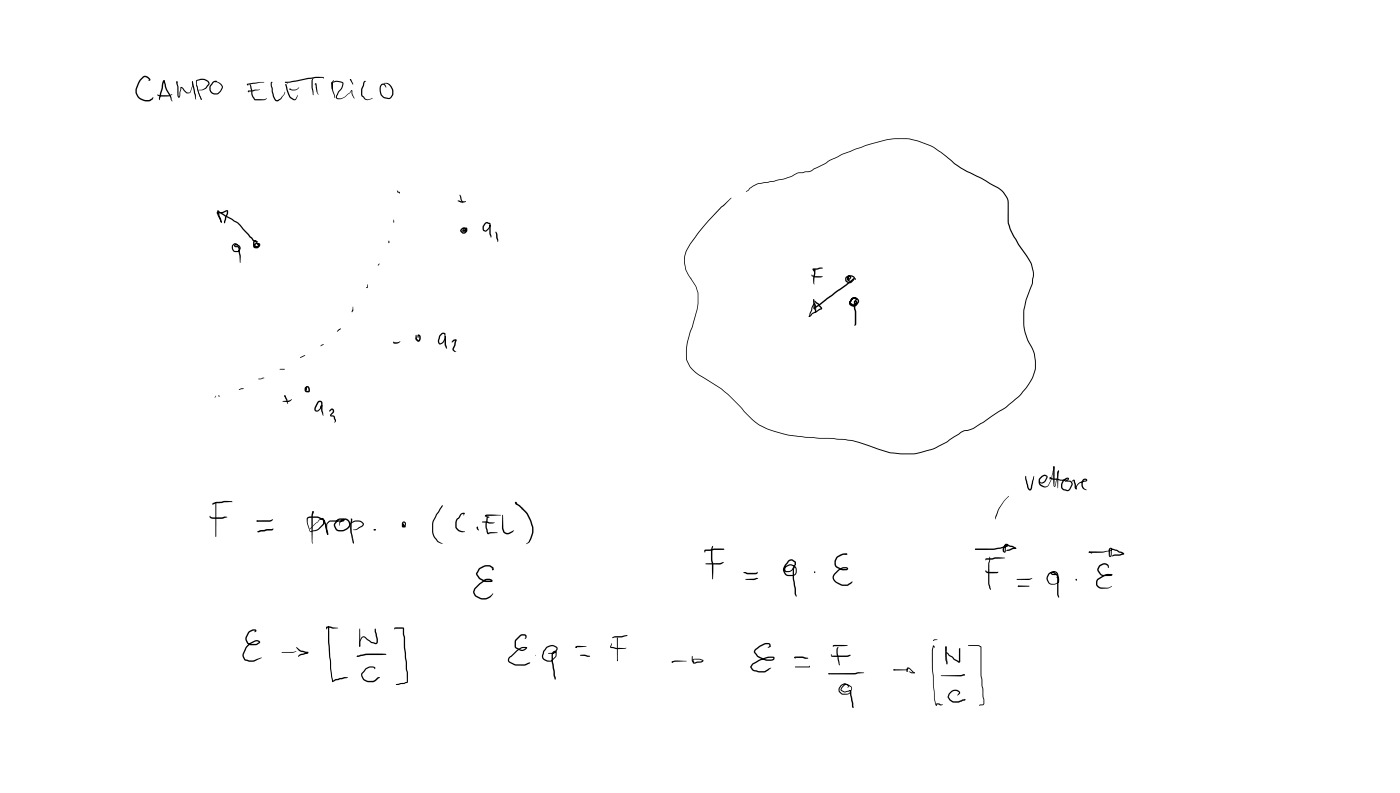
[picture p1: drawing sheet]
<svg xmlns="http://www.w3.org/2000/svg" width="337mm" height="190mm" viewBox="0 0 337 190" stroke-linecap="round" stroke-linejoin="round" font-family="sans-serif">
<g fill="#000">
<path d="M34.1 18.6l.2-.2a1.11 1.11 0 0 1 1.6 .4l.3 .3a.21 .21 0 0 1-.2 .3 .21 .21 0 0 1-.2-.2h.1l-.7-.6h-.6l-.9 .9-.8 2a2.2 2.2 0 0 0 1.1 2.2l.9 .3h.9l1.1-.7-.2 .6-.9 .5a3.3 3.3 0 0 1-2.4-.7 2.39 2.39 0 0 1-.7-2.6l.8-1.8zM42.4 19.6l.1-.1 .2 .1-.1 .5zM42.4 19.6l.1-.1 .2 .1 .2 1.1 .1 2.6 .4-1.9a.4 .4 0 0 1 .3-.5 .4 .4 0 0 1 .4 .4l.8 .9h.7l.6-1.5 .1-1.2v1.1l-.3 1.1a.76 .76 0 0 1-1 .8l-.5-.4-.9-1.1-.2 1a1.58 1.58 0 0 1-.4 1.5l-.4-.6v-2.1zM46.3 19.5l.8 3.3v1.1l-.2-.3-.7-3.6zM51.1 19.7a.53 .53 0 0 1 .5-.4 .53 .53 0 0 1 .5 .4l-.3 .1 .1-.2-.6 .3-.6 .9-.1 .6a1.07 1.07 0 0 0 1.2 1l.6-.1 .6-.6 .3-.8-.5-.8-1.2-.5 .1-.1 1 .3 .8 .7 .1 .5-.4 .9a1.52 1.52 0 0 1-2.3 .6 1.53 1.53 0 0 1-.1-2.3zM65.2 19.7l.3 .1-.2 .1 .3 2.1 .3 1.1 .5 .9h.4l.6-.4 .8-1 .2-.6 .1 .1-.1 .6-.8 1-.9 .6a.73 .73 0 0 1-.8-.5l-.6-1.8-.2-1.4zM68.6 19.7l1-.1 6.2-1.1 2.1 .1-.2 .3v-.3l-1.9 .1-6.2 1.2h-1zM75.2 18.7l.1 .1-.1 .6v1.6l.2 1.9-.2-.2-.3-1.7v-1.6zM80.1 19.2v2.2l.4 2.2-.7-2.2v-1.5zM87.5 19.5h.5l-.3 .2-.1 .5a4.2 4.2 0 0 0-.5 2.6l1 1 1.5-.2-.9 .4a1.16 1.16 0 0 1-1.4-.6l-.4-.3a3.2 3.2 0 0 1 .3-2.5zM37.8 22.8l1.1 .1a3.8 3.8 0 0 0 2.4-.3l.1 .1a3.6 3.6 0 0 1-2.9 .5zM39.3 19.3h.3l.4 1.8 1.2 2.1 .2 1.2-.3-.4-.2-.6-1-1.9-.6-2h.2l-.4 1.9-.7 2.6h-.1l-.1-.5z"/>
<path d="M47.2 20.4l.3 .4 .9 3.2-.6-1.3zM47.2 19.3l.7-.3a1.86 1.86 0 0 1 2.5 1.1l-.9 1.2-.9 .4h-.7l1.5-.6 .7-1-.2-.4a1.95 1.95 0 0 0-1.8-.5l-.8 .2v.6l1.1 4-1.2-3.6zM59.4 20.2l2.9-.5 1.2 .1-4 .5 .1 .3zM59.6 21.8l2.9-.3-1.9 .5h-.9zM59.6 21.9l.1-.1 .2 .3-.1 .1zM60 20.2l.4 .4 .2 .8a3.1 3.1 0 0 0 .7 2.4l2.2 .1 .6-.3-.6 .5h-2.2l-.2-.1a3.3 3.3 0 0 1-.8-2.5zM68.6 20.3h.2v.2zM68.6 20.3h.3l.3 1.5 .7 1.5 1 .5 .7-.9-.5 1.1-.6 .1-.9-.7-.7-1.7zM68.6 19.7l.6 .4-.6-.2zM69.6 21.3h.1a1.87 1.87 0 0 0 1.9 0l.3-.3-.2 .4a1.69 1.69 0 0 1-2.2 0zM69.6 21.3l.3 .2h-.3zM75.8 20l.3 .1 .4 2.7-.4-.8-.2-1.8h-.3z"/>
<path d="M79.7 19.7l1.2-.3 1.5 .3a2.55 2.55 0 0 1-1 2.6l-.4 .8v.4l1.1 .1 .8-.4 1.7-1.6 .2 1 .5 1-.3-.1-.4-.8v-.9l-1.4 1.4a2.29 2.29 0 0 1-2.2 .6l-.2-.2-.1-.4 .5-1.1a2.71 2.71 0 0 0 1.1-2.1l-1.4-.3-1.1 .2 .1 1.8-.3-.6zM84.2 19h.2l-.1 .2 .3 .2 .3 .8-.1 .1-.7-1.1zM91.6 20.2l.4-.1 .5 .1 .4 .8-.6-.6h-.4a2.16 2.16 0 0 0 0 2.5l.5 .4 1.1 .2 .3-.1 .4-.6v-1.1l-.4-1-.7-.5-.9-.2h1.1l.7 .6 .5 .8v1.4l-.4 .7-.4 .3-1.5-.3a2.53 2.53 0 0 1-.8-2.9zM52.1 51l1.4-.1 1-.4 .3 .1v.8l-.8 2.3-.2-.5 .8-2.4-1.2 .4h-1.1v-.1l1.1 2.2-.2 .2zM53.2 53.2l.2 .1-.2 .2-.1-.2zM55.9 58.8l.5-.4 .4 .1 .3 .2-.1 .2-.6-.2-.4 .4v.6l.4 .6 .9-.1 .2-.8-.3-.3-.7-.1 .8 .2 .3 .4 .3 1.9-.2 1.7-.4-3.5-.2-.3h-.6a.43 .43 0 0 1-.1-.7 .43 .43 0 0 1 .7 0l.5 .3 .3 .6-.4 .7-.4 .3-.8-.1-.3-.3-.3-.6zM61 57.9l.4-.2 .4 .4-.1 .1-.3-.2-.2 .1 .1 1.2h.5l.4-.3v-.3l-.5-.2-.3 .5 .2 .1 .4-.1-.3-.4 .1-.2 .5 .4-.2 .5-.7 .1-.3-.4 .1-.4 .4-.4 .6 .2a.51 .51 0 0 1 .2 .9l-.5 .3-.9-.1-.2-.6zM52.2 50.6l.3-.1 4.7 2.9 3.8 4.2 1.1 .5-.5 .1-.3-.2-.5-.1-3.7-4.2-4.4-2.5-.4-.4 .2-.1 .9 2.6-.3 .1-.6-1.5zM94.6 52.8l.1 .7zM95.4 45.8l.3 .2a.24 .24 0 0 1 .4 .1 .24 .24 0 0 1-.1 .3v-.1l-.5-.1zM110 48.2l2 .2a1.6 1.6 0 0 1-1.7 0zM110.4 46.9l.2-.1 .2 .3 .4 1.2a.2 .2 0 0 1 .2 .2 .2 .2 0 0 1-.2 .2l-.5-.8z"/>
<path d="M110.9 54.9l.6-.2a.51 .51 0 0 1 .6 .4 .51 .51 0 0 1-.5 .6 .27 .27 0 0 1-.4-.1 .27 .27 0 0 1 .1-.4l.1 .2 .4-.2-.5-.2-.3 .4 .3 .4h.4l.3-.3v-.6l-.4 .1 .1 .4a.39 .39 0 0 1-.4-.3 .39 .39 0 0 1 .3-.4h.6l.1 .2v.7l-.6 .5h-.5l-.5-.5-.1-.4zM116.5 53.6l.6-.3 .8 .4-.1 .8-.2-.7-.5-.2-.8 .8v.7l.4 .3 .7-.6 .4-.7 .1 .1v.3l-.6 .8a.66 .66 0 0 1-1.1 .2l-.2-.3v-.8zM117.8 54.1l.1 .1 .1 1.8 .2 .7-.2 .4-.4-1.1v-1.8zM119.1 55.8l.2-.2 .3 .7 .2 1.4-.1 .5-.4-1zM173.3 49.6l2.5-2.1-6.5 6.9-3.3 4.3-.8 1.5a6.7 6.7 0 0 0 1.1 6.9l1.2 1.9a11.4 11.4 0 0 1-.4 7.4l-1.7 5.7a13 13 0 0 0-.2 4.5 7.3 7.3 0 0 0 3.5 3.8 34.6 34.6 0 0 1 9.6 7.5l2.9 3.1a16.4 16.4 0 0 0 7.2 3.2l5.2 .8 6.6 .2 1.3 .2a21.6 21.6 0 0 1 8.1 1.8l4.3 1.4 .9 .1a16.4 16.4 0 0 0 9-.8l3.7-1.8 2.9-1.9a3 3 0 0 1 2.3-1l1.3-.4 2.3-1.4 5.3-3.5 .9-.8a14.9 14.9 0 0 0 6.3-8.7l-.3-3.3-.4-1.3a14.7 14.7 0 0 1-.5-14.5l.4-1.1 .3-1.8-.2-1.6a10.1 10.1 0 0 0-2.6-4.9l-1.9-3.1-1.3-3-.1-4.8a4.9 4.9 0 0 0-2.8-4l-3.5-2-5-2.6-1.4-.9-3.3-2.8a16.5 16.5 0 0 0-7.6-3.2l-3.6-.1a29 29 0 0 0-7.2 1.8l-5.5 2-2.8 1.4-1.2 .8-3.3 1.8-2 .4h-.9a20.5 20.5 0 0 1-5.9 2l-4 .6-1.2 .6-1.1 1-.6 .3 1-1 1.8-1 4.3-.8a19 19 0 0 0 5.7-1.9l2.8-.4 3.3-1.7 1.2-.8 3.2-1.6 6.7-2.4a20 20 0 0 1 7.9-1.3 18 18 0 0 1 9.1 3.3l3.3 2.8 1.4 .9 5 2.5 3.5 2.1a5.2 5.2 0 0 1 3 4.2v4.4l.5 1.5 1.9 3.6 1.8 2.5a7.9 7.9 0 0 1 1.9 5l-.4 2.5a16.7 16.7 0 0 0-1.8 10.8l.8 2.5 1.4 2.7 .4 1.9a9.5 9.5 0 0 1-3.1 7.8l-.9 1.2-3.3 2.7-7.5 4.8-1.7 .6a2.41 2.41 0 0 0-2 .9l-2.9 1.9-3.8 1.8a17.6 17.6 0 0 1-9.6 .8 14.3 14.3 0 0 1-4.7-1.5l-4.5-1.4-1.9-.3-2.9-.3h-3.3l-6.9-.7a19.2 19.2 0 0 1-8.9-3.6l-2.7-2.7a28.2 28.2 0 0 0-6.2-5.7l-4-2.4a6.3 6.3 0 0 1-3.2-7l.7-3.4 .5-1a20 20 0 0 0 1.5-8.4l-.2-.7a6.6 6.6 0 0 0-1.7-3.1 6.6 6.6 0 0 1-.7-6.8l.7-1.3 2.3-3.1zM81.4 79.1l.4-.3v.4l-.8 .5zM84.8 73.7l.2 .8-.4 .5-.1-.1zM88.3 68.3l.1 .7-.3 .2-.1-.1 .2-.2zM91.1 63.3l.1 .3-.4 .2zM195.7 72.3l.2-.1 .9 .7 .9 1.2-2.5 1.5a.6 .6 0 0 1-.8 .4l.8-.8 2.2-1.1zM194.5 75.9l.2 .1-.2 .2-.1-.2zM195.1 66l.1 .2 .8 .1 1.8 .1-.4 .3-1.9-.2a.38 .38 0 0 1-.4-.5z"/>
<path d="M195.4 64.5l1.8-.3 .6 .2-1.3 .4h-1l.1-.1v.5l-.3-.4zM195.5 72h.2l.3 1.1 .2 1.7-.1 .4-.4-1.1zM195.7 64.7l.2-.1 .1 .1-.1 .5zM195.6 72.9l.3-.1 .3 .7v1.6l-.1 .1-.1-.1v-1.4l-.3-.8 .2 .1-.6 .9-.5 2-.3 .2-.1-.1 .2-.7zM195.7 64.7l.2-.1 .1 .1v.4l-.3 3.2-.2-.3v-1.1zM203.3 66.5a.64 .64 0 0 1 .8-.4 .64 .64 0 0 1 .5 .8l-.5 .4h-.4v-.8l.3-.3 .1 .1-.2 .8 .4-.4-.3-.2-.4 .2-.1 .7 .9 .3 .8-.8v-.2l-.3-.2h-.6l-.3 .3v.3l.7 .6-.2 .1-.5-.2-.4-.7 .5-.6a1.02 1.02 0 0 1 1.4 .5l-.7 1a1.04 1.04 0 0 1-1.6-.5zM195.5 72h.2v2.1l-.1-.1 .3-.3 9.1-6.8 .5 .1-9.8 7.3-.2-.2zM204.7 71.6l.5-.1 .7 .1a.28 .28 0 0 1 .1 .4 .28 .28 0 0 1-.4 .1l.1-.2h-.7l-.5 .9v.3a.86 .86 0 0 0 1.4-.1l.3-.7-.4-.5-.8 .1-.6 .8 .9 .4 .5-.6h-.2v1.6l.2 .8v2.9l-.1 .4-.3 .1 .1-3.4-.2-.9v-1.5l.1-.3 .6 .1-.1 .8a.8 .8 0 0 1-1.3 .1l-.5-.5 .6-1 .4-.2 .9 .1a.83 .83 0 0 1 .4 1.2l-.3 .4a1.04 1.04 0 0 1-1.2 .5 1.04 1.04 0 0 1-.7-1.1zM51.8 95.1l.1 .2-.3 .2zM52.5 95l.4 .1-.3 .2zM57.4 93.6l.6-.3 .6 .1-1.1 .3zM62.1 91l1.1-.3 .3 .1-.8 .3h-.5z"/>
<path d="M67.2 88.6l1.3 .1-1.2 .1zM67.9 96.4l1.5-.2 .8-.2-.9 .6-1.3-.1zM68.4 95.1h.2l-.1 .3zM68.5 95l.1 .1-.1 .1-.2-.1zM68.4 95.1l.2-.1 .4 .8 .2 1.3zM72.1 85.8l1.3-.4-1.1 .6zM73.6 92.8h.5l.4 .6a.59 .59 0 0 1-.1 .7 .59 .59 0 0 1-.7 .1l-.5-.4 .2-.8 .2 .8 .6 .1-.2-.8h-.3l.1 .7-.3-.2zM76.4 96.4l.4-.2 .6 .2 .1 .3v.8l-.3 .4-.2-.1 .2-.3v-.8l-.5-.1-.7 1.3-.1 .6 .5 .1 .6-.7a.31 .31 0 0 1 .1-.5 .31 .31 0 0 1 .4 .1l.3 2.4-.3-.2-.3-1v-1.2l.2 .1-.3 .6-.5 .6h-.8a.73 .73 0 0 1-.1-1zM77.2 82.9l.5-.3 .1 .1-.7 .5zM79.5 98.3l.4-.2 .4 .3v.7l-.7 .7 .8 .1 .4 1a.4 .4 0 0 1-.5 .5l.2-.3-.3-.9-.9-.3 .7-1.1-.2-.3-.5 .4-.2-.1zM94.5 82.2l.2-.2 .1 .3 .7-.1 .7-.2a.74 .74 0 0 1-.8 .6l-.8-.1zM99.9 80.5h.2l.1 .9 .4 .4 .2-.9-.1-.2-.2 .5-.2-.5a.42 .42 0 0 1 .6-.3 .42 .42 0 0 1 .2 .5v.5a.54 .54 0 0 1-.2 .6 .54 .54 0 0 1-.7-.1l-.4-.5z"/>
<path d="M106.1 80.1l.4-.2a.35 .35 0 0 1 .6 .2 .35 .35 0 0 1-.4 .4l.2-.2h-.5l-.5 .5-.1 .5a.96 .96 0 0 0 0 1.2l.7-.4 .5-1.5a1.51 1.51 0 0 1-.3 1.6l-.2 .2a.71 .71 0 0 1-1 .3 .71 .71 0 0 1-.2-1l.3-1zM106.9 80.8l.1-.2 .2 .2 .2 3-.5-1zM108.9 81.7l.7-.2 .2 .2-1.1 .6-.1-.2zM109.5 81.6l.1-.1 .2 .2-.7 2.2 .6 .6-.2 .1-.6-.4-.2-.3zM246.5 114.4h.2l.5 2.6 .4 .5 .8-2.8 .2-.3-.4 2.4a.72 .72 0 0 1-.8 1l-.5-.7zM250 114.8l.5-.5a.71 .71 0 0 1 .9-.2 .71 .71 0 0 1 .3 .8l-.1 .4a1.36 1.36 0 0 1-1.2 .9l-.4-.4 .4 .1 .6-.3 .5-1.1-.4-.2-.3 .2-.8 .8 .1 .9 .7 .5a.83 .83 0 0 0 1.2-.3l.8-1.5 .4-2.7 .1-.2 .2 .2v.4l-.6 2.3-.7 1.6a1.09 1.09 0 0 1-1.6 .5l-.5-.3a1.32 1.32 0 0 1-.4-1.4zM252.3 114.6l2.6 .6h1.6l.2-.2-.9 .5-.4 1 .1 .8 1.1 .4 .4-.2 .6-1.3-.4-.4-1.2-.1 .2-.2 .9-.1a.84 .84 0 0 1 .7 1.1l-.6 1.2a1.65 1.65 0 0 1-2.1-.4l.1-1.3 .4-.7 .7-.5a.39 .39 0 0 1 .7 .2 .39 .39 0 0 1-.5 .5l-2.1-.2a2.79 2.79 0 0 1-2-.4l.1-.1-.1 .4zM253.2 112.2l.1-.2 .2 .2-.2 .1zM253.2 112.2l.1-.2a5.5 5.5 0 0 1 .2 2.9v1.9l.6-2.3 .1-1.2 .3-.3 .1 .2-.9 3.6a.25 .25 0 0 1-.3 .1 .25 .25 0 0 1-.2-.3zM254.3 113.1l.2-.1 .1 .2-.3 4.1-.2-3.4zM257.9 115.3a.29 .29 0 0 1 .3-.1 .29 .29 0 0 1 .2 .3l.5 2-.2 .1-.3-.4-.3-1.7-.4 .1zM259.2 116.1l1.8-.8h-.3l-.2 .2-.2 1.1a1.4 1.4 0 0 0 .9 1.1 1.12 1.12 0 0 1-1.2-1.1v-.6a.89 .89 0 0 1 1-1 .36 .36 0 0 1 .4 .4 .36 .36 0 0 1-.4 .3l-1.5 .5a1.84 1.84 0 0 0-.8 1.4 1.25 1.25 0 0 1 .5-1.5z"/>
<path d="M50.4 123.9l.7 .4h2.2l.8-.2 .5 .1-1.1 .4h-2.2a.65 .65 0 0 1-.9-.7zM51.1 120.9l.9-.3 1.9-.3 2 .2-.2 .2v-.2l-3.7 .4-.7 .2-.1 .2zM51.8 120.7h.2l-.1 8.3zM61.8 125h3l.8-.2-.3 .4-.5 .1h-2.9l-.3-.1zM61.9 127.6l2.1-.5 1.7-.1-.1 .3-.3 .1-1.1 .1-2.1 .4-.3-.2zM61.8 125l.3 .2-.3 .1-.2-.1zM73.9 124.3l.5-.2h2l1.3 .6 .3 .3-.1 1-1.3 1.2-.6 .4-1.4 .2a.52 .52 0 0 1 0-.9l2.1-2.1 .8-.4a2.96 2.96 0 0 1 1 2.3l.4 1.5-.1 .3-.4-.7-.4-2.1-.6-1-.6 .3-2.2 2.1-.1 .3 .1 .2 1.9-.6 1.1-1.2 .1-.7-1.4-.7-2.2 .1-.1 1 .3 1.6-.5-1.5-.1-1zM75.3 122.8l.1 .1-.1 .5-.2-.5zM75.1 122.8l.3 .1-.2 1.1-.1 6.6-.2-.5v-5.8zM79 125.2l.4-.2 3.1-.1h-.7l-.5 .1-.7 .9v.4l.4 .8 .4 .2h1l.8-.3a1.04 1.04 0 0 0 .6-1.5 1.04 1.04 0 0 0-1.6-.3l-.5 .5-.2 .6v-.7l.5-.6a1.36 1.36 0 0 1 2.1 .3 1.36 1.36 0 0 1-.8 2l-.8 .3h-1.2l-.6-.3-.4-.8a1.89 1.89 0 0 1 1.1-1.9l1-.1a.41 .41 0 0 1 .4 .5 .41 .41 0 0 1-.6 .3l-3 .1a1.37 1.37 0 0 0-.5 1.7l.2 .8-.1 .6-.4-1.3a1.71 1.71 0 0 1 .6-2zM78.7 128.2l.2 .3zM84.4 124.6a.29 .29 0 0 1 .3 .1 .29 .29 0 0 1 0 .3l-.2 2.7 .6 2.7a.23 .23 0 0 1-.4 0 .23 .23 0 0 1 0-.3l-.5-2.4v-2l.3-.9-.2-.1z"/>
<path d="M84.3 125.6a2.32 2.32 0 0 1 2.8-.2l.4 .4-.3 .6-1.4 .9h-.9l.8-.2 1.3-.9 .2-.3-.3-.4a2.26 2.26 0 0 0-2.4 .2l-.3 .8 .9 3.9-.1 .1-.9-4zM96.8 125.4l.3-.1 .4 .2 .1 .5-.2 .3-.4 .2-.2-.3 .2-.4 .1 .4 .2-.1-.1-.5-.3 .1v.7l.4 .1 .2-.2-.1 .4-.8-.1zM106.3 121.4l.1 .1-.1 .2zM106.2 121.5l.2-.1v.3l-1.4 2a5.1 5.1 0 0 0-.9 4 4 4 0 0 0 1.2 2.3l1.1 .6-.5-.1-.9-.4a3.8 3.8 0 0 1-1.1-2.4 5.5 5.5 0 0 1 1.3-4.7zM110.7 123.5a.53 .53 0 0 1 .5-.4 .53 .53 0 0 1 .5 .4l-.2 .3v-.5l-.5 .3-.8 1.1a1.12 1.12 0 0 0-.4 1.2v.8l.5 .6 1.5 .5h-.8l-.8-.2-.7-.7-.1-.8a1.64 1.64 0 0 1 .6-1.7zM114.6 126.6l.2-.1 .1 .1-.1 .3zM114.6 126.6l.2-.1 .1 .1 .3 .8-.5-.2zM115.9 125.3l1-.1 2 .3-.3 .2-.9 .1-1.8-.3zM117.3 128.1l.7-.3 1.6 .2-1.7 .1-.6 .3zM116.6 123.8l.6-.2 3.2 .2-3.6 .2-.1-.1 .7 .3-.1 .1-.7-.2zM117 124.2h.7l-.4 .2-.1 .9a2.45 2.45 0 0 0 0 2l.3 .9-.2 .2-.4-1a2.74 2.74 0 0 1 0-2.2zM118.2 136.6l.4 .2-.1 .2z"/>
<path d="M115.1 136.5a3.1 3.1 0 0 1 2.7-.7l.8 .5 .1 .6-.2 .1-.2-.5-.5-.4a2.58 2.58 0 0 0-2.3 .6l-.8 1.1 .6 1 1.4 .7h1.3a1.5 1.5 0 0 0-1.7 .2l-2.1 1.9-.2 .7 .4 .7 1.3 .6 1 .1 1-.5 .7-.7 .2 .1-.6 .8-.9 .5-1.3 .1-1.6-.7-.5-1.1 .4-.9 2-1.8a1.45 1.45 0 0 1 2.3 .1v.1a3.2 3.2 0 0 1-2.2-.1l-1-.5-.5-.7a.67 .67 0 0 1 0-1zM120.8 123.7l.1 .1 .1 3 .3 .9 .7 .3 1.4-.6 .2 .1-1.1 .8a1.1 1.1 0 0 1-1.6-.8l-.2-.7zM123.9 120.6l.3 .2-.1 .5-.1-.4-.2-.2zM123.8 120.7l.2-.1 .1 .2-.2 .1zM123.8 120.7l.1-.1 .5 .4a8.2 8.2 0 0 1 3.8 5.8v1.2l-.4 1.3-.5 1-.8 .4 .6-.6 .8-2.3a8 8 0 0 0-3.6-6.4zM169.3 132.1l2.5-.3h2.2l.2 .1-.2 .2-4.4 .2-.2 .5zM169.7 135.3h3.3l.9-.3 .1 .1-1 .5h-3.3l-.1-.2zM171.2 131.2h.2l-.2 .9 .1 2.4 .2 1.2-.2 3.5-.2-3.7-.2-1v-2.4zM178.7 137.6l.4-.2 .6 .2h1.9l.5-.2 .1 .1-.3 .4-.6 .1-1.7-.1zM179.3 139.1l1.9-.1 .7-.2 .4 .2-1.1 .4-1.9-.1zM189.5 134.7v-.1a.96 .96 0 0 1 1.3 0l.5 .4v.6l-.2 .3-.4 .1 .3-.4v-.5l-.6-.4-.6 .1-.4 .6a1.61 1.61 0 0 0-.4 2.5l.5 .2 1.4-.1 .4-.5v-.8l-.4-.5-1.1-.3-.9 .5-.1 .4 .2 .4a1.41 1.41 0 0 0 1.7-1l.2-.1v.2a1.74 1.74 0 0 1-2 1.1l-.2-.1a.86 .86 0 0 1 .3-1.4 1.66 1.66 0 0 1 2.2 .2 1.79 1.79 0 0 1 0 2l-.6 .3h-.8a1.67 1.67 0 0 1-1.5-1.2 1.67 1.67 0 0 1 .6-1.8zM190.7 136.2l.2-.1 .1 .1-.1 .2z"/>
<path d="M190.7 136.2l.2-.1 .1 .1-.1 .6v2.1l.4 2.5 .1 2-.4-.7v-1.3l-.4-2.2v-2.4zM195.7 137.4l.2-.1 .1 .1-.1 .3zM195.7 137.4l.2-.1 .1 .1-.1 .2zM203 133.1l.6-.1 .1 .1-.1 .2zM201.1 133.7a3.2 3.2 0 0 1 2.5-.7l.1 .1-.1 .2h-1l-1.2 .6-.5 1 .1 .8 .2 .4 1.2 .6 1.2-.1-.2-.1a3.1 3.1 0 0 0-2.7 1.6 1.09 1.09 0 0 0 .5 1.7l1.2 .6h1.2l1.2-.7 .2 .1-.4 .4-.9 .5h-1.3l-1.3-.6a1.42 1.42 0 0 1-.4-2.5 2.9 2.9 0 0 1 2.9-1.3 .38 .38 0 0 1 .3 .4 .38 .38 0 0 1-.5 .3h-1l-1.2-.5a1.46 1.46 0 0 1-.4-2.2zM234.5 131.8a19.9 19.9 0 0 0 5.7-.2l1.8-.5-.3 .1-.3 .4v.7l.1 .2v-1.6l.4-.3 1.6 .6 .8 .5-.3 .2-2.2-1v1.5a.35 .35 0 0 1-.3 .4 .35 .35 0 0 1-.4-.3v-.1a1.03 1.03 0 0 1 0-1.1 1.03 1.03 0 0 1 1.1-.4 .26 .26 0 0 1 .1 .3 .26 .26 0 0 1-.3 .2l-1.6 .5a18.2 18.2 0 0 1-5.7 .2l-.4-.2zM234.5 131.8l.2 .2-.2 .1-.2-.2zM236.9 134.2l1.6-.1 .8-.2 2.3 .1-2.4 .2-.7 .2h-1.4l-.1 .2zM236.9 137.1l.1-.1 .1 .2 .5 .2h2.2a.2 .2 0 0 1 .1 .3 .2 .2 0 0 1-.3 0h-1.8a.69 .69 0 0 1-.9-.6zM237.9 133.8h.1v.7l-.2 .9v4.7l.4 1.6-.4-.4-.3-1.1 .1-4.6zM242.4 119.2l.1 .1-1 1-1.3 2-.9 2.4v-.6l.7-1.9 1.4-2zM244 131.7l.1-.2 .2 .2-.2 .2z"/>
<path d="M242 132.2l1.6-.6 .5-.1 .2 .2-1.7 .6-.6 .1zM244.5 139.1l3.7-.1-.9 .3h-2.8zM252.1 137.7a1.55 1.55 0 0 1 1.9-.3l.4 .7-.4 .7 .2-.7-.3-.4a.87 .87 0 0 0-1-.1l-.6 .4-.4 .8v.4l.5 .9a1.69 1.69 0 0 0 1.6 0l.4-.3-.1-.9-.4-.8-1.1-.5 .3 .3h1l.3 .4 .1 5.3-.4-.9v-4.4l-.2-.1h-.7a.42 .42 0 0 1-.5-.3 .42 .42 0 0 1 .1-.5l.7 .1 .6 .5 .3 .5a1.29 1.29 0 0 1 0 1.6 2.15 2.15 0 0 1-2.2 .2 1.68 1.68 0 0 1-.5-2zM261.8 132.5h3.4l1.9-.4 .1-.1-.1-.2-.3 .3 .1 1.5 .1-1.5a.59 .59 0 0 1 .5-.4 .59 .59 0 0 1 .6 .3l.5 .1 .5 .4a1 1 0 0 1 1.1 .7l-1 .3-1.9 .2-.1-.2 .6-.3 2.2-.3v.2l-1.6-.7-1.1-.3-.1 1a.46 .46 0 0 1 0 .5 .46 .46 0 0 1-.5 .1l-.1-1.8 .3-.3 .5 .2-.2 .4-1.2 .3a8.7 8.7 0 0 1-4.2 .3l-.1-.2zM261.8 132.5l.8 .4-.8-.1-.1-.2zM264.2 135.8l.3-.2a1.41 1.41 0 0 1 1.9 0l.2 .4-.2 .5-.2-.6a1 1 0 0 0-1.3-.1l-.4 .3-.4 .7 .6 1.1 .6 .2h1.6l.4-.2v.3l-.3 .2h-1.8l-.6-.2-.8-1.3zM263.8 139.1l.9-.6a2.92 2.92 0 0 1 2.6-.6v.3l-1.5 .1-1.8 1.1-.2 1 .7 .7 1.8 .1 1-.4-.9 .6h-1.7a1.4 1.4 0 0 1-1.2-1v-.8zM61.4 151.5l.2 .1-.4 .3zM59.7 151.7l.6-.3a1.18 1.18 0 0 1 1.3-.1l-.1 .4-.2-.2h-.4l-.9 .4-.7 1.6 .4 .9 .4 .3h1.5l.6-.4-.4-.2a4.1 4.1 0 0 0-2.5 1.6l-.7 1.6 .4 1.1 1 .3 .8-.1 2-.7 .1 .2-2 .9h-.9l-1.1-.3-.6-1.3 .5-1.4a3.5 3.5 0 0 1 3.3-2.2 .42 .42 0 0 1 .5 .5 .42 .42 0 0 1-.4 .4l-.6 .3h-1.1a1.5 1.5 0 0 1-1.3-2.2zM67.7 156.7l3.5-.2-.8 .3h-2.6zM71.2 155.5l1.2 .8 1.5 .3a.33 .33 0 0 1 .1 .4 .33 .33 0 0 1-.5 .1l-1.8 .7a.93 .93 0 0 1 1.2-.8l1-.3v.2l-1.8-.4zM78.4 150.6l.9-.1 2 .4-1.2 .1-1.4-.2-.2 .4z"/>
<path d="M79 150.4l.1 .1-.1 .2-.1-.2zM79 150.4l.1 .1-.1 .1-.1-.1zM79 150.4l.1 .2 .1 3.6 .4 6.3 .5 2.9-.2 .5-.5-3.2-.6-6.5 .1-3.6zM85.9 157.5l2.3-.5h3.5l1.2 .2-1.2 .2h-3.6l-2 .4-.4-.1zM85.9 157.5l.2 .2-.2 .1-.2-.1zM87 153l.6-.1 1.7 1.3 1.1 .2 .1-.8-.4-1.9 .1-.7 .6 2.5v.9l-.4 .4-1.1-.3-1.7-1.3h-.4a2.45 2.45 0 0 0-.6 2l-.1 .2a2.36 2.36 0 0 1 .5-2.4zM86.4 155.1l.2 .1-.1 .2-.2-.2zM86.4 151l.2 .1v4.1l-.1 .2-.2-.2zM94.8 150.8l2.1-.1 .2 .2 .3 4.7 .4 3.4 .1 1.8 .2 .8v2.1a.42 .42 0 0 1-.6 .4l-1.8 .5-.6-.2 2.7-.6v-2.1l-.7-6.1-.2-4.6h-1.9l-.1 .2zM124.3 153.2l1.1-.8h.8l.4 .3v.5l-.4 .3v-.8h-.9l-1.2 1.3v1.4l1 .6a1.13 1.13 0 0 0 1.4-.4l.1-.1a.43 .43 0 0 1-.3 .6l-1.1 .3-1.4-.8-.1-1.7zM122.4 157.8l1-.8a3.2 3.2 0 0 1 3.2-1.6l.1 .2-.2 .1a2.5 2.5 0 0 0-2.6 1.2l-.9 .8a.87 .87 0 0 0-.6 1.1l1.7 .8h1.9l1.1-.4h.4l-1.5 .7h-2.1l-1.3-.6a.87 .87 0 0 1-.2-1.5zM131.3 155.5v-.1a1.69 1.69 0 0 1 2.8 .4l-.8 1.1-.5 .2-1-.1v-.1l1.4-.2 .5-.7v-.4a1.67 1.67 0 0 0-2.2 0l-.6 .9-.1 .5a.87 .87 0 0 0 .2 1.4l.7 .3 .8-.1 1-.9v-1h-.3l-.3 .7v1.6l.7 3.9-.1 .4-.4-1-.5-3.5v-1.4a.9 .9 0 0 1 .9-1.1l.3 .3v1.1l-1 1a1.39 1.39 0 0 1-1.6 .1l-.3-.1a1.13 1.13 0 0 1-.4-1.7l.1-.6z"/>
<path d="M138.4 155.3l.6-.1 2 .1-2.4 .3-.1-.2 .2 .1-.3 .2-.1-.2zM139.4 157.4l1.1-.1 1.4 .4-.7 .1zM146.9 154.6l.2 .2-.2 .6 1.2 .2 2.5 .1-.5 .2h-1.9l-1.3-.2-.3-.3zM147.2 153.2l.6-.3 1.7-.1 1.2-.3a.35 .35 0 0 1-.1 .4 .35 .35 0 0 1-.4 0l-.8 .2h-1.6l-.6 .2zM148.4 158.4v.4zM148.3 153.2h.2l-.1 5.6zM161.5 159l.1-.1 .1 .1-.1 .2zM161.5 158.9l.9-.2 2.7 .1-2.8 .2-.7 .2zM161.6 158.9l.2 .2-.3 .1zM166.3 157.7h.2v1l.2 .5-.1-.5 .1-.4h1.4l.7 .2a.29 .29 0 0 1 .3 .3 .29 .29 0 0 1-.3 .3l-1.7 .3h-.5l.9-.5 1.4-.2-.8-.2h-1.4l.2 .5a.25 .25 0 0 1-.3 .3 .25 .25 0 0 1-.2-.3zM184.6 155.5l.4-.3 .2 .1-.5 .3zM181.5 155.9l.7-.5a3.1 3.1 0 0 1 2.7-.9l.3 .4-.1 .6-.4-.7a2.79 2.79 0 0 0-2.2 .7l-.8 .7-.2 .4 .8 1 2 .8h1.2l.4-.2-.1-.2a8.7 8.7 0 0 0-4.7 1.6l-.5 .6 .4 .5 1.4 .5h1.4l1-.6 .6-.1-1.5 1h-1.5l-.6-.1a1.24 1.24 0 0 1-1.3-1.4l.4-.6a8.7 8.7 0 0 1 5-1.7 .53 .53 0 0 1 .3 .7 .53 .53 0 0 1-.7 .3h-1.3l-1.4-.5-.8-.4-.6-.8a.69 .69 0 0 1 .1-1.1z"/>
<path d="M190.9 157.8l2-.1 1.4 .4-.6 .2-.8-.2h-1.9zM190.9 157.9l.1-.1 .2 .4zM199.8 157.1l.2 .4h3.6l.7-.2 .2 .1-.8 .4h-3.6l-.3-.2zM200.3 155l2.4-.1 1.1 .2-3.4 .1-.1 .2zM201.3 155.6l.2-.2 .1 .1-.2 .4v1.1l.5 2.8a.38 .38 0 0 1-.4-.2 .38 .38 0 0 1 .1-.4l-.5-2.1zM224.4 153.7h1l-1 .3zM224.3 155.1h.2l.2 .3-.2 .2-.1-.4-.2 1v4.5l.5 7.1 .4 1.8-.3-.5-.3-1.2-.5-7.2v-4.5zM227.2 155.4l.2-.2 .2 .2-.2 1.2zM227.4 156.7l.4 .1 .5 .5 2.2 1.6v-3l.3-.2v3.2a.34 .34 0 0 1-.2 .3 .34 .34 0 0 1-.4-.2l-2.1-1.4-.6-.8v.9l.2 .8v1l-.1 .1zM227.2 155.4l.2-.2 .2 .2v3l.2 .8-.2 .4-.3-1.2zM232.7 155.1l2.5-.1 .7 .4v6.8l.5 3.3v1.8l.2 .8v1l-.4 .3-.8 .1 1-.5-.7-6.8v-6.8l-.5-.2zM244.8 140.7l2.7 .1-2.6 .2-.3-.2z"/>
<path d="M244.8 140.7l.2 .1-.1 .1-.3-.1zM79.8 163.6l.7-.4 1.1-.3 2-.2-.2 .2-2.7 .6-.7 .3zM87.8 160.6a2.22 2.22 0 0 1 2.1-.4l.4 .3-.3 .3v-.3l-1-.1-1 .4-.9 1.2 .4 1 .9 .5 1.2 .1 1.2-.9 .5-.1v.2l-1.5 1.1h-1.4l-.7-.3a1.69 1.69 0 0 1-.9-1.6zM191.2 160.1l3.3 .1 .1-.3 .1 .3-.1 .1h-3.4zM199.2 161.7h6.2l1-.2 1.3 .1-2.3 .4h-6l-.3-.1zM199.1 161.9l.1-.2 .3 .2-.3 .1zM202.1 164.6l.1-.1a1.22 1.22 0 0 1 1.8 0l.1 .3-.3 .4 .1-.4-.7-.4-.8 .3-.5 .7-.1 .3 .1 .4 .6 .5 1.1 .1 .5-.2 .5-.8v-.5l-1.1-.6-.7 .3-.5 .8 .8 .4 .9-.2a.38 .38 0 0 1 .5-.1 .38 .38 0 0 1 .2 .5l.6 3.6-.2 .2-.3-.4-.5-3.7-1.2 .4-.9-.4a.67 .67 0 0 1 .3-1.1l.8-.6 1 .4a.8 .8 0 0 1 .4 1.3l-.4 .6-.6 .3h-1.2l-.7-.5a1.01 1.01 0 0 1-.1-1.2zM214.9 160.8h2.8l.6-.4a.44 .44 0 0 1-.1 .5 .44 .44 0 0 1-.5 .1l-2.8 .1-.2-.2zM214.7 160.9l.2-.1 .2 .1-.2 .2zM218 160.5l.6-.1 1.4 1.2-.4 .1-1.2-1.1h-.3v.8zM218.2 160.5h.2l-.3 .9-.2-.4zM218.5 161.3l1.5 .3-.9 .1z"/>
<path d="M225 169h.6l1.1 .2-.6 .3-.9-.3-.1 .4zM226.2 162.3l4.8-.1 .7-.3 .2 .2-.9 .4-4.8-.1zM228.4 166.2a1.46 1.46 0 0 1 2.4 .1l-.1 .4-.5 .4-.1-.2 .4-.5-.6-.4a1.28 1.28 0 0 0-1.3 .4l-.3 .4-.2 .7 .4 .5 .6 .4 1.3 .1 1.6-.6 .1 .2-1.7 .7-1.5-.1-.6-.5-.5-.7 .2-.8zM231.8 162l.1 .1-.2 .3z"/>
<circle cx="48.4" cy="23.9" r=".09"/>
</g>
<g fill="#000">
<path d="M93.4 58l.2 .3h-.2z" fill-rule="evenodd"/>
<path d="M93.4 57.8l.1 .4z" fill-rule="evenodd"/>
<path d="M93.5 58.2v.2z" fill-rule="evenodd"/>
<path d="M205.6 67h.2z" fill-rule="evenodd"/>
<path d="M205.6 67h.2l-.1 .3z" fill-rule="evenodd"/>
<path d="M90.2 127.1l.2 .2-.2 .1-.2-.1z" fill-rule="evenodd"/>
<path d="M89.8 127.1h.4l.2 .2-.5 .1z" fill-rule="evenodd"/>
<path d="M258.7 139l.2 .2-.2 .2-.2-.2z" fill-rule="evenodd"/>
<path d="M258.7 139.2l.2 .1-.2 .2-.1-.2z" fill-rule="evenodd"/>
<path d="M258.5 139.2l.4 .1-.2 .2z" fill-rule="evenodd"/>
<circle cx="128.8" cy="157.4" r=".09"/>
</g>
</svg>
